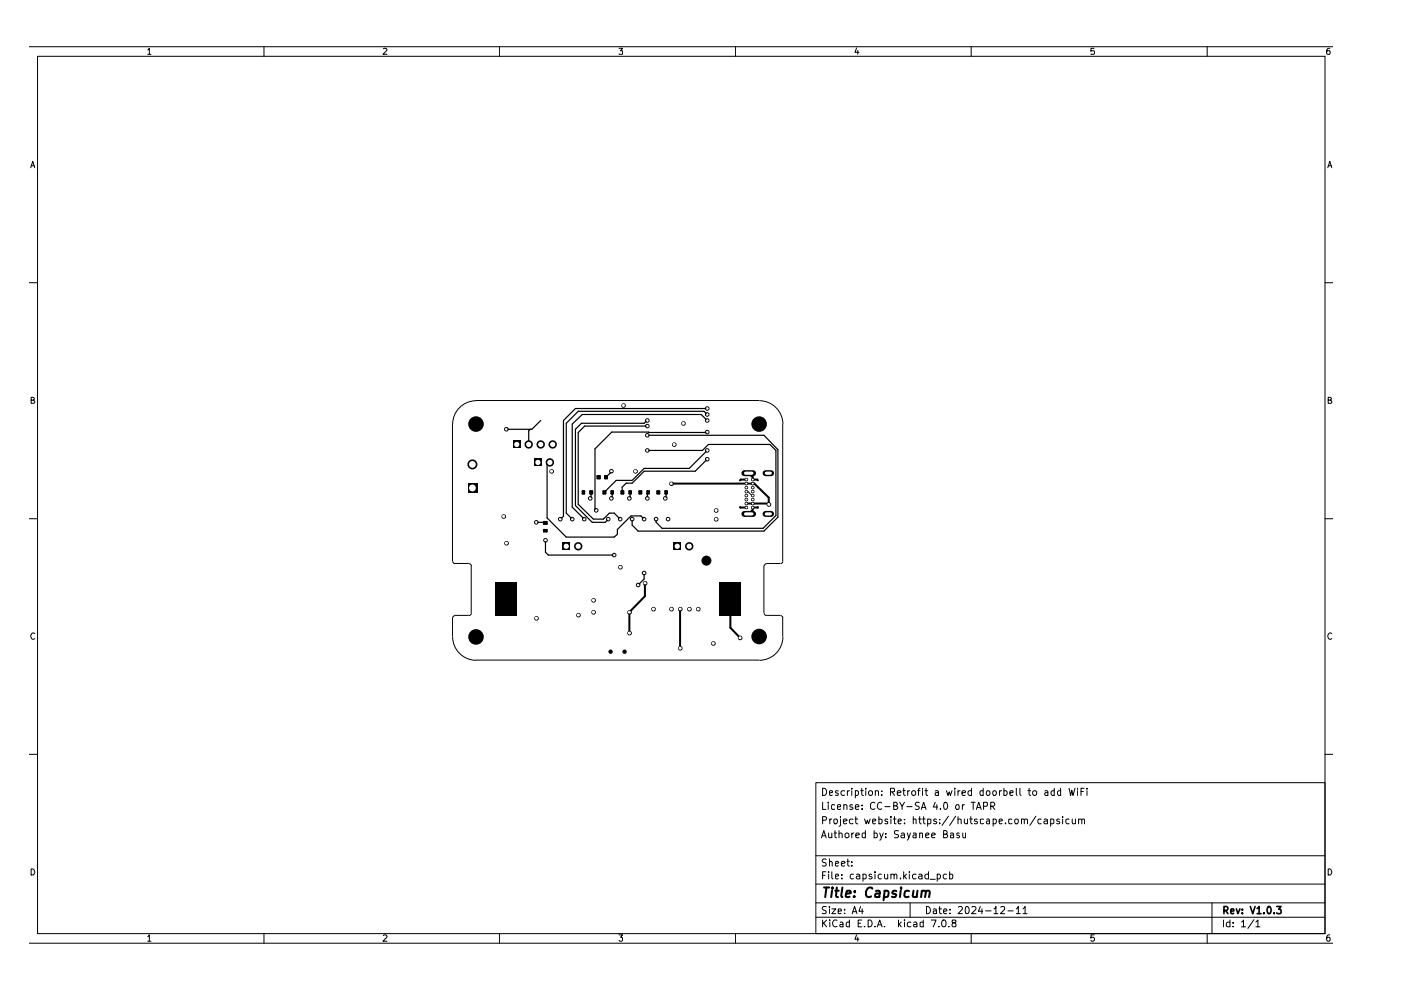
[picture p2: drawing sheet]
<svg xmlns="http://www.w3.org/2000/svg" width="297mm" height="210mm" viewBox="0 0 297 210" stroke-linecap="round" stroke-linejoin="round" font-family="sans-serif">
<g fill="none" stroke="#000" stroke-width=".21">
<path d="M6.3 9.9h276.3M8 11.9h272.9v186.1h-272.9zM31.3 10.6l.4-.4v1.3M31.3 11.5h.7M56 9.9v2M81.3 10.3l.5-.1 .2 .4-.8 .9h.8M105.9 9.9v2M131.2 10.2h.8l-.4 .6h.4v.6h-.8M156 9.9v2M181.6 10.2l-.3 .9h.8M181.9 10.7v.8M205.9 9.9v2"/>
<path d="M232 10.2h-.7v.6h.6l.2 .2-.2 .5-.6-.1M255.9 9.9v2M281.9 10.2l-.5 .1-.1 .5v.6l.6 .1v-.7h-.5l-.1 .2M6.5 35.6l.4-1.4 .5 1.4M6.6 35.1h.7M281.5 35.6l.4-1.4 .5 1.4M281.6 35.1h.7M6.3 59.9h1.7M280.9 59.9h1.7M6.6 84.8h.6v-.5l-.6-.1v1.3h.6l.2-.4-.4-.3M95.9 89.9v29.1M100.9 84.9h60.1"/>
<path d="M101 85a5 5 0 0 0-5 5M161 85a5 5 0 0 1 5 5M165.9 89.9v29.1M281.6 84.8h.6v-.5l-.6-.1v1.3h.6l.2-.4-.4-.3M6.3 110h1.7M96 119v.3l.5 .2M96.4 119.5h3M99.4 119.5l.5 .3v.2M99.9 120v10M158.2 104.2h.4l.8 .9h.2M162 120v10M162.5 119.5h2.9"/>
<path d="M162.5 119.5l-.2 .1-.3 .4M166 119l-.1 .3-.4 .2M280.9 110h1.7M7.4 134.4a.57 .57 0 0 0-.8 0 .57 .57 0 0 0 0 .8l.3 .4 .5-.2M95.9 131v4M96 135a5 5 0 0 0 5 5M96.4 130.5h3M96.5 130.5l-.5 .3v.2M99.9 130v.3l-.5 .2M100.9 140h60.1M162 130l.1 .3 .4 .2M162.5 130.5h2.9"/>
<path d="M165.5 130.5l.2 .1 .3 .4M165.9 131v4M166 135a5 5 0 0 1-5 5M282.4 134.4a.57 .57 0 0 0-.8 0 .57 .57 0 0 0 0 .8l.3 .4 .5-.2M6.3 159.9h1.7M280.9 159.9h1.7M173 165.9h107.9v32.1h-107.9zM174.2 177.6l.5-1.5 .5 1.5M174.3 177.2h.7M174.4 173.9h.6l.3-.2v-.3l-.3-.3h-.6v1.6M174.4 170.1v1.5h.7M174.4 167.1a.77 .77 0 0 1 .9 .8 .77 .77 0 0 1-.9 .8z"/>
<path d="M175.6 170.1v.2M175.6 170.6v1M175.7 176.6v.9l.2 .1 .5-.1M175.9 168.1l.6-.1-.1-.4h-.4l-.1 .2v.6l.1 .3 .4-.1M175.9 173.7v1M176.4 173.7h-.5v.2M176.4 176.6v1M176.9 173.7h.4l.2 .2v.4l-.2 .4-.4-.1zM176.9 176.6h.5M177 170.7l-.5-.1-.2 .3 .1 .6h.6M177 176.1v1.4l.4 .1M177.5 171.1l.7-.1v-.3l-.5-.1-.2 .3v.5l.2 .2 .5-.1"/>
<path d="M177.7 167.7l-.4-.1-.2 .2 .2 .3 .4 .1v.4h-.6M177.9 176.8l.1-.1a.36 .36 0 0 1 .6 .2v.7M177.9 176.1v1.5M178.2 173.7v1.2l-.3 .3M178.2 173.1v.2M178.8 174.2l.8-.2-.1-.3h-.4l-.3 .1 .1 .8h.6M178.9 170.8l.1-.1a.36 .36 0 0 1 .6 .2v.7M178.9 170.6v1M179.1 167.7a.52 .52 0 0 0-.8 .2l.2 .7h.6M179.2 176.8l.3-.2 .3 .1 .2 .7a.47 .47 0 0 1-.4 .2 .47 .47 0 0 1-.4-.2zM179.7 167.6v1.1M180.1 167.6l-.4 .3"/>
<path d="M180.6 167.1v.2M180.6 167.6v1.1M180.6 176.6v1M180.8 170.7a.35 .35 0 0 0-.4-.1 .35 .35 0 0 0-.2 .3l.6 .5-.2 .2-.4-.1M180.8 173.7h-.4l-.3 .2 .2 .7h.5M181 176.6l-.4 .4M181.3 173.7h.6M181.4 171.1l.7-.1-.1-.3-.4-.1-.2 .3v.5l.2 .2 .4-.1M181.4 167.7l.4-.1 .2 .3-.1 .6-.1 .2-.4-.1M181.4 167.6v1.6M181.4 177.1l.8-.1-.1-.3-.4-.1-.3 .3v.6l.3 .1 .4-.1M181.4 173.1v1.3l.5 .3"/>
<path d="M182.5 167.6h.5M182.7 167.1v1.3l.3 .3M182.8 171.4v.2M182.8 170.7v.2M183.3 173.7l.3 1 .3-.8 .2 .8 .4-1M183.5 176.7l-.5-.1-.2 .2v.7l.2 .1 .5-.1M183.5 176.1v1.5M183.6 167.1v.2M183.6 167.6v1.1M184.1 167.9a.47 .47 0 0 1 .5-.3 .47 .47 0 0 1 .4 .3v.4l-.3 .4-.5-.2zM185 174.2l.7-.2-.2-.3h-.3l-.2 .1v.6l.2 .3 .4-.1M185.3 176.7l.5-.1 .2 .4-.1 .5h-.6"/>
<path d="M185.3 176.1v1.5M185.5 170.3l-.1-.1a.56 .56 0 0 0-.8 .3l.1 .9 .4 .2 .4-.2M185.6 167.8l.2-.2 .5 .2v.9M185.6 167.6v1.1M186.4 173.7h.4l.2 .2-.1 .6-.1 .2-.4-.1M186.4 173.1v1.6M186.5 176.6l.4 1M186.9 170.3a.72 .72 0 0 0-1 .4 .72 .72 0 0 0 .6 .9l.4-.2M186.9 168.5v.2M186.9 167.7v.1M187.3 176.6l-.5 1.4-.3 .1M187.6 171h1.1"/>
<path d="M187.8 177.5v.1M187.8 176.7v.2M188.2 173.7h-.4l-.2 .1 .2 .4h.4v.4h-.6M188.8 167.9l.9-.1v-.5l-.3-.2h-.6v1.6M188.9 173.1v.2M188.9 173.7v1M189.1 167.9l.6 .8M189.4 173.7h.6M189.5 170.9h.5l.2-.3-.2-.5h-.5v1.5h.6l.2-.2v-.3l-.3-.2M189.7 173.1v1.5l.3 .1M190.2 168.1l.8-.1-.1-.3-.4-.1-.3 .2 .1 .8h.6M190.4 174.2l.7-.2-.2-.3h-.3l-.2 .1v.6l.2 .3 .4-.1"/>
<path d="M190.5 176.2a.64 .64 0 0 0-.8 .1v.4l.6 .3 .2 .4a.6 .6 0 0 1-.8 .1M190.8 170.1l.5 .8 .5-.8M191.1 176.7h.6l.1 .9M191.3 170.9v.7M191.4 167.6h.5M191.6 167.1v1.3l.3 .3M191.8 177h-.5l-.3 .3 .3 .3 .5-.1M191.8 174.5v.2M191.8 173.7v.1M192.3 171h1.1M192.4 176.6l.3 1M192.4 167.6v1.1"/>
<path d="M192.9 167.6l-.5 .3M193 176.6l-.6 1.5M193.3 167.9a.47 .47 0 0 1 .4-.3 .47 .47 0 0 1 .4 .3v.4l-.3 .4-.4-.2zM193.6 176.7h.6v.9M193.6 173.7h.6v1M193.6 173.1v1.6M194.2 177h-.5l-.2 .3 .2 .3 .5-.1M194.6 167.6h.5M194.7 173.7h.6M194.9 170.2l-.6-.1-.2 .3 .2 .5 .5 .1 .1 .4-.3 .2-.5-.1M195 176.8l.2-.2 .4 .1v.9M195 173.1v1.3l.3 .3"/>
<path d="M195 176.6v1M195.1 167.1l-.4 .3v1.3M195.3 171.6l.5-1.5 .5 1.5M195.5 171.2h.7M195.6 167.1v.2M195.6 173.7h.6M195.6 167.6v1.1M195.8 173.1v1.3l.4 .3M196.1 167.6h.6M196.3 177.1l.6-.1v-.3l-.4-.1-.2 .3v.6l.2 .1 .4-.1M196.3 167.1v1.3l.4 .3M196.7 173.7h.7v.8l-.3 .2-.4-.1"/>
<path d="M196.7 173.7v1.5M197.5 177.1l.8-.1-.1-.3-.4-.1-.3 .3v.6l.3 .1 .4-.1M198.3 170.1l-.4 1h.9M198.3 167.7l.5-.1 .2 .2v.9M198.5 173.7h-.3l-.2 .1v.3l.6 .2-.1 .3h-.5M198.6 170.6v1M199 168l-.7 .1v.5h.7M199.2 174.5v.2M199.2 173.7v.1M199.4 171.4v.2M200.1 176.9h.5l.1-.2 .1-.3-.2-.3h-.5v1.5h.5l.3-.2-.1-.4-.2-.1M200.2 170.3l.2-.2a.82 .82 0 0 1 .5 .8 .82 .82 0 0 1-.5 .7l-.2-.2-.1-.4z"/>
<path d="M200.7 167.6l.3 1.1 .3-.8 .2 .8 .3-1.1M201.1 173.1l-1.4 1.9M201.5 176.7h.6l.1 .9M202.2 177l-.7 .1v.4h.7M202.4 167.1v.2M202.4 167.6v1.1M202.6 173.1l-1.3 1.9M202.7 170.8l.2-.2 .4 .1v.8l-.4 .1-.3-.2zM203.1 173.7h.4l.3 .1v.9M203.1 167.6v1.1M203.1 173.1v1.6M203.4 176.7h-.5v.3l.4 .1 .2 .4-.2 .1-.4-.1"/>
<path d="M203.5 167.6l-.4 .3M204 168.1l.7-.1-.1-.3-.4-.1-.2 .2v.8h.6M204 170.6v1M204.1 176.6v.9l.2 .1 .4-.1M204.5 173.7v.7a.37 .37 0 0 0 .3 .3 .37 .37 0 0 0 .3-.2M204.5 170.6l-.5 .3M204.7 176.6v1M205.1 173.7v1M205.6 173.7h.6M205.8 173.1v1.3l.4 .3M205.9 170.1h.9M206 167.7a.52 .52 0 0 0-.8 .2l.2 .7h.6"/>
<path d="M206 167.1v1.6M206.3 170.1v1.5M207 171.6l.5-1.5 .5 1.5M207.2 173.7h-.4l-.2 .1 .1 .3 .6 .2-.1 .3h-.6M207.2 171.2h.7M208.4 167.7l-.4-.1-.2 .3 .1 .7h.5M208.4 167.1v1.6M208.5 173.7h-.6v.8l.2 .2 .4-.1M208.5 170.9h.8v-.7l-.8-.1v1.5M209.1 167.9l.3-.3h.2l.3 .3v.4l-.3 .4-.4-.2zM209.2 173.7h.4l.2 .1v.9M209.8 174l-.7 .2 .2 .5 .5-.1"/>
<path d="M210.1 170.9h.6a.47 .47 0 0 0 .2-.4 .47 .47 0 0 0-.2-.4h-.6v1.5M210.4 170.9l.5 .7M210.5 167.9l.2-.3h.3l.2 .3v.4l-.2 .4-.4-.2zM210.6 173.7h.4l.2 .2v.6l-.2 .2-.4-.1M210.6 173.7v1.5M211.8 174.2l.7-.2-.2-.3h-.3l-.2 .1v.6l.2 .3 .4-.1M211.9 167.6v1.1M212.3 167.6l-.4 .3M212.9 167.7l.4-.1 .2 .3-.1 .6-.1 .2-.4-.1M212.9 167.1v1.6M213.2 174.5v.2M214.1 168.1l.7-.1-.2-.4h-.3l-.2 .2v.6l.2 .3 .4-.1"/>
<path d="M214.5 173.7h-.6v.8l.2 .2 .4-.1M215.2 173.7h.4l.3 .2v.4l-.3 .4-.4-.1zM215.5 167.1v1.3l.1 .3M216.2 167.1v1.3l.3 .3M216.6 173.7h.4l.2 .1v.9M216.6 173.7v1M217.2 173.8l.2-.1 .4 .1v.9M217.9 167.6h.6M218.2 167.1v1.3l.3 .3M218.9 167.9a.47 .47 0 0 1 .5-.3 .47 .47 0 0 1 .4 .3v.4l-.3 .4-.5-.2zM219.6 173.1l-1.2 1.9M220.7 173.7h-.4l-.3 .2 .1 .6 .2 .2 .4-.1"/>
<path d="M221.4 173.7h.4l.3 .1v.9M221.6 167.7l.4-.1 .2 .2v.9M222.1 174l-.8 .2 .3 .5 .5-.1M222.2 168l-.5 .1-.2 .2 .2 .4 .5-.1M222.8 173.7h.6v.8l-.2 .2-.4-.1M222.8 173.7v1.5M223.5 167.7l-.4-.1-.3 .3 .1 .6 .2 .2 .4-.1M223.5 167.1v1.6M224.6 173.7h-.3l-.3 .1 .1 .3 .6 .2-.1 .3h-.6M224.9 167.7l-.4-.1-.3 .3 .1 .6 .2 .2 .4-.1M224.9 167.1v1.6M225.3 173.1v.2"/>
<path d="M225.3 173.7v1M226.7 173.7h-.5l-.2 .2 .1 .6 .1 .2 .5-.1M226.7 167.1l.3 1.6 .2-1.1 .3 1.1 .4-1.6M227.3 173.7l.1 .9 .4 .1 .2-.2M228 173.7v1M228.4 167.1v.2M228.4 167.6v1.1M228.7 173.7h.4l.3 .1v.9M228.7 173.7v1M229.2 167.8h.5M229.4 173.8l.1-.1 .5 .1v.9M229.9 167.1h-.7v1.6"/>
<path d="M230.5 167.1v.2M230.5 167.6v1.1M6.3 200h276.3M6.6 184.2a.71 .71 0 0 1 .7 .5 .71 .71 0 0 1-.2 .8h-.5zM31.3 198.6l.4-.4v1.4M31.3 199.6h.7M56 198v2M81.3 198.4l.1-.2h.4l.2 .4-.8 1h.8M105.9 198v2M131.2 198.2h.8l-.4 .5 .4 .2v.5l-.3 .2h-.3l-.2-.2M156 198v2M173 194.5h107.9"/>
<path d="M173 191.4h107.9M173 187.5h107.9M173 181.4h107.9M174.4 195.1v1.4M174.4 185.6h.5M174.6 195.7l.7 .8M175.1 184.8h-.7v1.6M175.2 192.3l-.6-.1-.3 .3 .3 .5 .5 .1v.5h-.8M175.2 182.2l-.6-.1-.3 .4 .3 .4h.3l.2 .1 .1 .4-.3 .2h-.6M175.3 195.1l-.9 .8M175.7 184.8v.2M175.7 185.3v1.1"/>
<path d="M175.9 192.2v.2M175.9 182.8l.1-.2 .4 .1v.9M175.9 182.1v1.5M175.9 192.7v1M175.9 195.1v.1M175.9 195.5v1M176.4 192.7h.8l-.8 1h.8M176.4 184.8v1.3l.2 .3M177.1 185.8l.7-.1-.2-.4-.4 .1-.1 .7 .2 .3 .4-.1M177.1 183.1l.7-.1-.2-.4-.4 .1-.1 .7 .2 .2h.4M177.5 195.2l-.6-.1a.74 .74 0 0 0-.4 .9 .74 .74 0 0 0 1 .4M177.7 193.2l.7-.1-.2-.4-.5 .1v.8h.6"/>
<path d="M178.1 195.6h.5l.1 .9M178.4 183.1l.8-.1-.1-.3-.5-.1-.2 .3 .1 .7h.6M178.5 186.2v.2M178.5 185.4v.2M178.7 195.9l-.6 .1v.2l.1 .3 .5-.1M179.1 193.6v.1M179.1 192.8v.2M179.6 182.6h.5M179.7 182.1v1.3l.4 .2M180.1 195.6l-.4-.1-.3 .3 .1 .6h.6M180.1 195.1v1.4M180.6 183.5v.1"/>
<path d="M180.6 182.7v.2M180.7 193.7l.5-1.5 .5 1.5M180.8 193.3h.7M180.9 185.4l-.4-.1-.2 .3v.6l.2 .2 .4-.1M181.6 198.2l-.3 .9h.8M181.6 185.4h.6l.1 1M181.9 198.7v.9M181.9 195.7h.6M182.3 185.7l-.5 .1-.3 .2 .3 .4 .5-.1M182.5 192.2l-.4 1h.9M182.7 195.1h-.8v1.4h.8M182.8 192.7v1"/>
<path d="M183 185.4l.4-.1 .2 .2v.7l-.2 .2-.4-.1M183 185.3v1.6M183.3 196.4v.1M184.1 195.1h.5a.78 .78 0 0 1 .3 .9 .78 .78 0 0 1-.8 .5zM184.8 185.4a.36 .36 0 0 0-.6 .2l.7 .4-.2 .4-.5-.1M185.5 196.4v.1M185.5 184.8v.2M185.5 185.3v1.1M186 196.5l.5-1.4 .5 1.4M186.2 196.1h.7M186.9 185.4l-.5-.1-.2 .3 .1 .6 .1 .2 .5-.1M187.5 196.4v.1"/>
<path d="M187.5 185.3v.8a.37 .37 0 0 0 .3 .3 .37 .37 0 0 0 .4-.2M188.2 185.3v1.1M188.9 185.5l.1-.1a.36 .36 0 0 1 .6 .2v.8M188.9 185.3v1.1M189.6 185.6l.1-.3 .4 .1 .1 1M190.5 195.1v1.4M190.7 196l.4 .5M190.9 186.2v.2M191.1 195.5l-.6 .6M191.6 184.8v1.6M191.8 195.1v.1M191.8 195.5v1"/>
<path d="M191.8 185.8l.4 .6M192.2 185.3l-.6 .6M192.8 184.8v.2M192.8 185.3v1.1M193 191.4v3.1M193.1 195.6l-.4-.1-.3 .3v.6h.7M193.7 195.6h.6l.1 .9M194.2 185.4l-.5-.1-.2 .3v.4l.2 .4 .5-.1M194.4 195.9l-.7 .1v.4h.7M194.8 185.4h.6l.1 1M195.5 185.7l-.5 .1-.3 .2 .3 .4 .5-.1M195.7 195.6l-.4-.1-.2 .2v.7h.6"/>
<path d="M195.7 195.1v1.4M196.4 192.2a.77 .77 0 0 1 .9 .8 .77 .77 0 0 1-.9 .7zM196.8 185.4a.52 .52 0 0 0-.7 .2l.2 .7h.5M196.8 184.8v1.6M197.2 186.4h1.1M197.4 195.1h1.1l-.6 1.4M197.9 192.8h.6v.9M198.5 193.1l-.6 .1v.4h.6M198.7 185.4l.4-.1 .3 .3v.4l-.3 .4-.4-.1M198.7 185.3v1.6M199.1 196.4v.1M199.1 192.7h.5"/>
<path d="M199.2 192.2v1.3l.4 .2M199.8 195.2l.5-.1a.84 .84 0 0 1-.2 1.4l-.3-.1-.2-.4zM200.1 193.2l.6-.1-.1-.4-.4 .1-.1 .7 .1 .2 .5-.1M200.7 185.4l-.5-.1-.2 .3v.4l.2 .4 .5-.1M201.2 196.4v.1M201.3 185.4l.5-.1 .2 .3-.1 .7h-.6M201.3 184.8v1.6M201.4 193.6v.1M201.4 192.8v.2M202.1 195.7l-.3-.3 .1-.3h.6l.2 .2a.63 .63 0 0 1-.8 .4v.7h.7a.52 .52 0 0 0-.2-.7M203.2 192.4l.2-.2h.4a.45 .45 0 0 1 .2 .7l-.9 .8h.9M204.7 192.4l.3-.2a.88 .88 0 0 1 .1 1.5l-.4-.1z"/>
<path d="M205.9 198v2M206.1 192.4l.1-.2h.4l.2 .2 .1 .3-.9 1h.9M207.9 192.2l-.5 1h1M208.2 192.7v1M209 193.1h1.1M210.7 192.7l.5-.5v1.5M210.7 193.7h.9M212.2 192.4l.6-.2 .1 .1 .1 .4-.9 1h.9M213.7 193.1h1.1M215.5 192.7l.4-.5v1.5M215.5 193.7h.8M216.9 192.7l.4-.5v1.5"/>
<path d="M216.9 193.7h.9M232 198.2h-.7v.7l.2-.2h.3l.3 .3v.3l-.3 .3h-.3l-.2-.2M255.9 198v2M257 191.4v6.6M259.4 195.1v1.4M260.8 195.6l-.5-.1-.3 .3 .1 .6h.7M260.8 195.1v1.4M261.5 196.4v.1M261.5 195.6v.1M263.2 195.5l.5-.4v1.4M263.2 196.5h.9M265.9 195l-1.3 1.8"/>
<path d="M266.3 195.5l.4-.4v1.4M266.3 196.5h.8M281.6 184.2a.71 .71 0 0 1 .7 .5 .71 .71 0 0 1-.2 .8h-.5zM281.9 198.2l-.5 .2a.92 .92 0 0 0 .1 1.2l.4-.1 .1-.5-.2-.3h-.3l-.2 .3"/>
<circle cx="107.4" cy="91" r=".38"/>
<circle cx="117" cy="99.9" r=".38"/>
<circle cx="129.6" cy="99.9" r=".38"/>
<circle cx="132.2" cy="86" r=".38"/>
<circle cx="134.7" cy="99.9" r=".38"/>
<circle cx="137.2" cy="95.5" r=".38"/>
<circle cx="137.2" cy="89.2" r=".38"/>
<circle cx="137.2" cy="90.3" r=".38"/>
<circle cx="137.2" cy="92.3" r=".38"/>
<circle cx="143" cy="94.3" r=".38"/>
<circle cx="144.9" cy="89.8" r=".38"/>
<circle cx="149.9" cy="97.4" r=".38"/>
<circle cx="149.9" cy="89.2" r=".38"/>
<circle cx="149.9" cy="87.9" r=".38"/>
<circle cx="149.9" cy="91.6" r=".38"/>
<circle cx="149.9" cy="86.6" r=".38"/>
<circle cx="149.9" cy="95.5" r=".38"/>
<circle cx="106.8" cy="109.5" r=".38"/>
<circle cx="107.4" cy="115.2" r=".38"/>
<circle cx="113.7" cy="110.7" r=".38"/>
<circle cx="115.7" cy="114.6" r=".38"/>
<circle cx="118.8" cy="110.1" r=".38"/>
<circle cx="121.3" cy="110.1" r=".38"/>
<circle cx="123.9" cy="110.1" r=".38"/>
<circle cx="125.1" cy="105.7" r=".38"/>
<circle cx="126.4" cy="108.2" r=".38"/>
<circle cx="128.9" cy="110.1" r=".38"/>
<circle cx="129.6" cy="105.7" r=".38"/>
<circle cx="130.2" cy="117.7" r=".38"/>
<circle cx="131.5" cy="110.1" r=".38"/>
<circle cx="133.4" cy="105.7" r=".38"/>
<circle cx="134" cy="110.1" r=".38"/>
<circle cx="136.6" cy="110.1" r=".38"/>
<circle cx="137.2" cy="105.7" r=".38"/>
<circle cx="139.1" cy="110.1" r=".38"/>
<circle cx="141.1" cy="105.7" r=".38"/>
<circle cx="141.6" cy="110.1" r=".38"/>
<circle cx="142.4" cy="102.6" r=".38"/>
<circle cx="151.8" cy="110.1" r=".38"/>
<circle cx="151.8" cy="108.2" r=".38"/>
<circle cx="163" cy="107" r=".38"/>
<circle cx="113.7" cy="131.1" r=".38"/>
<circle cx="122.6" cy="130.4" r=".38"/>
<circle cx="125.9" cy="127.3" r=".38"/>
<circle cx="125.9" cy="129.8" r=".38"/>
<circle cx="131.5" cy="120.3" r=".38"/>
<circle cx="133.5" cy="129.8" r=".38"/>
<circle cx="133.5" cy="134.2" r=".38"/>
<circle cx="135.3" cy="124" r=".38"/>
<circle cx="136.6" cy="121.5" r=".38"/>
<circle cx="136.8" cy="123.7" r=".38"/>
<circle cx="138.6" cy="129.2" r=".38"/>
<circle cx="142.4" cy="129.2" r=".38"/>
<circle cx="144.2" cy="129.2" r=".38"/>
<circle cx="144.2" cy="137.5" r=".38"/>
<circle cx="146.2" cy="129.2" r=".38"/>
<circle cx="148" cy="129.2" r=".38"/>
<circle cx="151.3" cy="136.4" r=".38"/>
<circle cx="156.9" cy="135.3" r=".38"/>
</g>
<g fill="none" stroke="#000" stroke-width=".34">
<path d="M259.5 193h.6a.47 .47 0 0 0 .3-.4 .47 .47 0 0 0-.3-.4h-.6v1.5M259.8 193l.5 .7M260.9 193.2l.7-.1-.1-.4-.5 .1-.1 .7 .2 .2 .4-.1M262.1 192.7l.4 1 .4-1M263.4 193.5v.2M263.4 192.8v.2M265.1 192.2l.5 1.5 .5-1.5M266.5 192.6l.5-.4v1.5M266.5 193.7h.9M268 193.5v.2M268.8 192.3l.2-.1a.89 .89 0 0 1 .3 1.4l-.1 .1a.78 .78 0 0 1-.6-.6 .78 .78 0 0 1 .2-.7zM270.2 193.5v.2"/>
<path d="M270.7 192.2h.9l-.5 .6 .5 .2v.5l-.2 .2-.7-.2"/>
</g>
<g fill="none" stroke="#000" stroke-width=".42">
<path d="M115.3 110.7h.6v.4h-.6zM115.3 112.4h.6v.3h-.6zM123.5 104.1h.4v.5h-.4zM125.1 104.1h.5v.5h-.5zM126.7 100.9h.5v.5h-.5zM127.9 104.1h.5v.5h-.5zM128.3 100.9h.4v.5h-.4zM129.6 104.1h.4v.5h-.4zM131.7 104.1h.5v.5h-.5zM133.4 104.1h.4v.5h-.4zM135.6 104.1h.4v.5h-.4zM137.2 104.1h.4v.5h-.4z"/>
<path d="M139.4 104.1h.4v.5h-.4zM141.1 104.1h.3v.5h-.3zM142.3 102.4l17.6 .1 3.1 3v1.4l-.3-.1h-4.5M156.9 107.5l1.3 .1M158.2 101.7h-1.1l-.2 .2M158.7 100.3l.9 .9v.5h.9l.2 .2M160.7 107.5l-1.1 .1v.5l-.9 .9M136.7 123.6v2.8l-3.3 3.4v4.4M144.2 129.1v8.3M154.9 126.9v6.2l2 2.1M174.7 188.2h1.1M175.2 188.2l-.2 2"/>
<path d="M176.4 188.8l-.2 1.4M176.5 188.2v.2M177.1 188.8h.7M177.4 188.2l-.2 1.7 .5 .3M178.6 188.2l-.2 1.7 .2 .3M179.4 189.5l1-.1-.1-.5h-.8l-.2 1 .2 .3 .6-.1M181.1 190l.1 .1h-.2l.1-.1v.2M181.2 188.9v.3M185 188.4a.63 .63 0 0 0-1.1 .1 1.18 1.18 0 0 0 0 1.6l.5 .1 .3-.2M185.7 188.9h.8l-.1 1.3M186.6 189.4h-.7l-.4 .3v.4h1M187.5 188.9a.64 .64 0 0 1 .8 .1v1l-.4 .2-.5-.1"/>
<path d="M187.6 188.8l-.3 2.1M190 188.9l-.5-.1-.3 .4 .1 .2 .6 .2 .1 .2-.1 .3h-.8M191 188.8l-.2 1.4M191.1 188.2v.2M192.7 188.9l-.5-.1-.3 .2-.1 1a.64 .64 0 0 0 .9 .1M193.7 188.8l-.2 1.1a.49 .49 0 0 0 .9 .1M194.5 188.8l-.1 1.4M195.5 189l.2-.2 .5 .1-.1 1.3M195.5 188.8l-.2 1.4M196.3 189.2l.3-.4 .5 .1-.1 1.3"/>
</g>
<g fill="none" stroke="#000" stroke-width=".25">
<path d="M112.4 91l-.3 .4v2.8M114.6 89.2l-1.8 1.8h-5.4M116.6 97.4l-.6 .6v11.8l4.1 4.1h10.1l.7-.6v-1l2.9-2.9h2.1l.7 .7M129.6 99.9v.2l-1.2 1.1M137.2 92.3h24.8l2.9 3v14.3l-2.9 3h-26.7l-1.3-1.3v-1.2M137.2 95.5h11.7l1.3-1.3h13l1.3 1.3v13.8l-2.7 2.7h-21.4l-1.3-1.3v-.6M137.2 89.2l-.6 .5h-13.3l-1.3 1.3v16.2l3.6 3.5h2.8l.5-.6M137.2 90.3h-13.2l-1.4 1.4v15.2l3.2 3.2h2.1l1.3-1.3h1l1.3 1.3M149.9 95.5l-3.8 3.8h-9.5l-2.6 2.6h-3.4l-2.5 2.5M149.9 97.4l-2.5 2.5h-10.8l-2.6 2.5h-1.2l-.9 .9v1.1M149.9 91.6h-20.2l-3.5 3.6v12.7l.2 .3M149.9 89.2l-1.2-1.3h-25.3l-2.1 2v17.6l2.6 2.6"/>
<path d="M149.9 87.9l-.6-.7h-26.7l-2.5 2.5v19.1l1.2 1.3M149.9 86.6h-27.9l-2.5 2.6v20.3l-.7 .6M113.7 110.7h1.8l.2 .2M115.7 114.6v2.5l.5 .6h14M125.3 104.4v1.1l-.2 .2M129.8 104.4v1.1l-.2 .2M133.6 104.4v1.1l-.2 .2M137.4 104.4l-.2 .2v1.1M141.2 104.4v1.1l-.1 .2M136.6 121.5v1.3l-1.3 1.2"/>
</g>
<g fill="#000">
<path d="M108.7 93.4h1.7v1.7h-1.7zM113.2 97.2h1.7v1.7h-1.7zM99.2 102.4h2v2h-2zM115.3 110.7h.6v.4h-.6zM115.3 112.4h.6v.3h-.6zM119.2 115h1.7v1.7h-1.7zM123.5 104.1h.4v.5h-.4zM125.1 104.1h.5v.5h-.5zM126.7 100.9h.5v.5h-.5zM127.9 104.1h.5v.5h-.5zM128.3 100.9h.4v.5h-.4zM129.6 104.1h.4v.5h-.4z"/>
<path d="M131.7 104.1h.5v.5h-.5zM133.4 104.1h.4v.5h-.4zM135.6 104.1h.4v.5h-.4zM137.2 104.1h.4v.5h-.4zM139.4 104.1h.4v.5h-.4zM141.1 104.1h.3v.5h-.3zM142.7 115h1.7v1.7h-1.7zM104.9 123.4h4.6v7.1h-4.6zM152.6 123.4h4.5v7.1h-4.5z"/>
<circle cx="100.2" cy="98.5" r="1.06"/>
<circle cx="100.9" cy="89.9" r="1.65"/>
<circle cx="112.1" cy="94.2" r=".89"/>
<circle cx="114.6" cy="94.2" r=".89"/>
<circle cx="116.6" cy="98" r=".89"/>
<circle cx="117.2" cy="94.2" r=".89"/>
<circle cx="161" cy="89.9" r="1.65"/>
<circle cx="122.6" cy="115.8" r=".89"/>
<circle cx="146.1" cy="115.8" r=".89"/>
<circle cx="149.8" cy="118.9" r="1.06"/>
<circle cx="158.2" cy="101.7" r=".38"/>
<circle cx="158.2" cy="107.6" r=".38"/>
<circle cx="158.2" cy="105.9" r=".38"/>
<circle cx="158.2" cy="105.1" r=".38"/>
<circle cx="158.2" cy="103.4" r=".38"/>
<circle cx="158.2" cy="104.2" r=".38"/>
<circle cx="158.2" cy="102.5" r=".38"/>
<circle cx="158.2" cy="106.8" r=".38"/>
<circle cx="159.6" cy="101.7" r=".38"/>
<circle cx="159.6" cy="105.9" r=".38"/>
<circle cx="159.6" cy="107.6" r=".38"/>
<circle cx="159.6" cy="104.2" r=".38"/>
<circle cx="159.6" cy="105.1" r=".38"/>
<circle cx="159.6" cy="103.4" r=".38"/>
<circle cx="159.6" cy="102.5" r=".38"/>
<circle cx="159.6" cy="106.8" r=".38"/>
<circle cx="100.9" cy="135" r="1.65"/>
<circle cx="129.5" cy="138.2" r=".47"/>
<circle cx="132.4" cy="138.2" r=".47"/>
<circle cx="161" cy="135" r="1.65"/>
</g>
<path d="M157.8 100.3h1.9M157.8 109h1.9M162.3 100.3h1.2M162.3 109h1.2" fill="none" stroke="#000" stroke-width="1.3"/>
<g fill="#fff">
<path d="M158.1 103.2l.4 .2-.2 .2-.3-.2z"/>
<path d="M158.1 102.3l.4 .2-.2 .2-.3-.2z"/>
<path d="M158.1 101.5l.4 .2-.2 .2-.3-.2z"/>
<path d="M158.1 106.6l.4 .2-.2 .2-.3-.2z"/>
<path d="M158.1 105.7l.4 .2-.2 .2-.3-.2z"/>
<path d="M158.1 104.9l.4 .2-.2 .2-.3-.2z"/>
<path d="M159.5 104.9l.3 .2-.1 .2-.3-.2z"/>
<path d="M159.5 105.7l.3 .2-.1 .2-.3-.2z"/>
<path d="M158.1 104l.4 .2-.2 .2-.3-.2z"/>
<path d="M159.5 101.5l.3 .2-.1 .2-.3-.2z"/>
<path d="M159.5 102.3l.3 .2-.1 .2-.3-.2z"/>
<path d="M159.5 103.2l.3 .2-.1 .2-.3-.2z"/>
<path d="M159.5 104l.3 .2-.1 .2-.3-.2z"/>
<circle cx="143.6" cy="115.8" r=".55"/>
<circle cx="146.1" cy="115.8" r=".55"/>
</g>
<path d="M158.1 100.3h1.3M162.5 100.3h.8" fill="none" stroke="#fff" stroke-width=".68"/>
<g fill="#fff">
<path d="M158.1 107.4l.4 .2-.2 .2-.3-.2z"/>
<path d="M159.5 106.6l.3 .2-.1 .2-.3-.2z"/>
<path d="M159.5 107.4l.3 .2-.1 .2-.3-.2z"/>
</g>
<path d="M158.1 109h1.3M162.5 109h.8" fill="none" stroke="#fff" stroke-width=".68"/>
<g fill="#fff">
<path d="M113.5 130.8h.4v.5h-.4z"/>
<path d="M122.4 130.2h.4v.4h-.4z"/>
<path d="M125.6 127h.4v.5h-.4z"/>
<path d="M125.6 129.6h.4v.4h-.4z"/>
<path d="M107.2 114.9h.4v.5h-.4z"/>
<path d="M115.6 114.4l.3 .2-.1 .1-.4-.1z"/>
<path d="M116.7 99.7h.4v.4h-.4z"/>
<path d="M132 85.7h.4v.5h-.4z"/>
<path d="M134.5 99.7h.4v.4h-.4z"/>
<path d="M137.1 92.1l.4 .2-.2 .2-.3-.2z"/>
<path d="M129.5 99.7l.3 .2-.1 .2-.3-.2z"/>
<path d="M107.3 90.8l.3 .2-.1 .2-.4-.2z"/>
<path d="M131.3 120h.4v.4h-.4z"/>
<path d="M128.8 109.9l.4 .2-.2 .2-.3-.2z"/>
<path d="M133.9 109.9l.3 .2-.1 .2-.3-.2z"/>
<path d="M129.5 105.5l.3 .2-.1 .2-.3-.2z"/>
<path d="M133.3 105.5l.3 .2-.1 .2-.3-.2z"/>
<path d="M130.1 117.5l.3 .2-.1 .2-.3-.2z"/>
<path d="M131.4 109.9l.3 .2-.1 .2-.3-.2z"/>
<path d="M149.8 91.4l.4 .2-.2 .2-.3-.2z"/>
<path d="M149.8 86.4l.4 .2-.2 .2-.3-.2z"/>
<path d="M149.8 95.3l.4 .2-.2 .2-.3-.2z"/>
<path d="M149.8 97.2l.4 .2-.2 .2-.3-.2z"/>
<path d="M149.8 89l.4 .2-.2 .1-.3-.1z"/>
<path d="M149.8 87.7l.4 .2-.2 .2-.3-.2z"/>
<path d="M106.6 109.3h.4v.4h-.4z"/>
<path d="M125 105.5l.3 .2-.1 .2-.3-.2z"/>
<path d="M126.3 108l.3 .2-.1 .2-.3-.2z"/>
<path d="M113.6 110.6l.3 .1-.1 .2-.3-.2z"/>
<path d="M118.7 109.9l.3 .2-.1 .2-.3-.2z"/>
<path d="M123.8 109.9l.3 .2-.1 .2-.3-.2z"/>
<path d="M121.2 109.9l.3 .2-.1 .2-.3-.2z"/>
<path d="M142.7 94h.4v.5h-.4z"/>
<path d="M144.7 89.5h.4v.5h-.4z"/>
<path d="M137.1 89l.4 .2-.2 .1-.3-.1z"/>
<path d="M137.1 95.3l.4 .2-.2 .2-.3-.2z"/>
<path d="M137.1 90.2l.4 .1-.2 .2-.3-.2z"/>
<path d="M147.8 128.9h.4v.4h-.4z"/>
<path d="M145.9 128.9h.4v.4h-.4z"/>
<path d="M151.6 109.8h.4v.5h-.4z"/>
<path d="M151.6 108h.4v.4h-.4z"/>
<path d="M162.8 106.7h.4v.5h-.4z"/>
<path d="M156.7 135h.4v.4h-.4z"/>
<path d="M151 136.2h.4v.4h-.4z"/>
<path d="M144 137.2h.4v.4h-.4z"/>
<path d="M144 128.9h.4v.4h-.4z"/>
<path d="M142.1 128.9h.4v.4h-.4z"/>
<path d="M138.3 128.9h.4v.4h-.4z"/>
<path d="M136.5 121.3l.3 .2-.1 .2-.3-.2z"/>
<path d="M135.2 123.8l.3 .2-.1 .2-.3-.2z"/>
<path d="M133.2 134h.4v.4h-.4z"/>
<path d="M136.5 123.4h.4v.4h-.4z"/>
<path d="M133.2 129.6h.4v.4h-.4z"/>
<path d="M142.1 102.3h.4v.5h-.4z"/>
<path d="M141 105.5l.3 .2-.1 .2-.4-.2z"/>
<path d="M137.1 105.5l.4 .2-.2 .2-.3-.2z"/>
<path d="M141.5 109.9l.4 .2-.2 .2-.3-.2z"/>
<path d="M136.5 109.9l.3 .2-.1 .2-.3-.2z"/>
<path d="M139 109.9l.3 .2-.1 .2-.3-.2z"/>
<circle cx="100.2" cy="103.5" r=".72"/>
<circle cx="100.2" cy="98.5" r=".72"/>
<circle cx="109.6" cy="94.2" r=".55"/>
<circle cx="112.1" cy="94.2" r=".55"/>
<circle cx="114.6" cy="94.2" r=".55"/>
<circle cx="114" cy="98" r=".55"/>
<circle cx="116.6" cy="98" r=".55"/>
<circle cx="117.2" cy="94.2" r=".55"/>
<circle cx="120.1" cy="115.8" r=".55"/>
<circle cx="122.6" cy="115.8" r=".55"/>
</g>
</svg>
